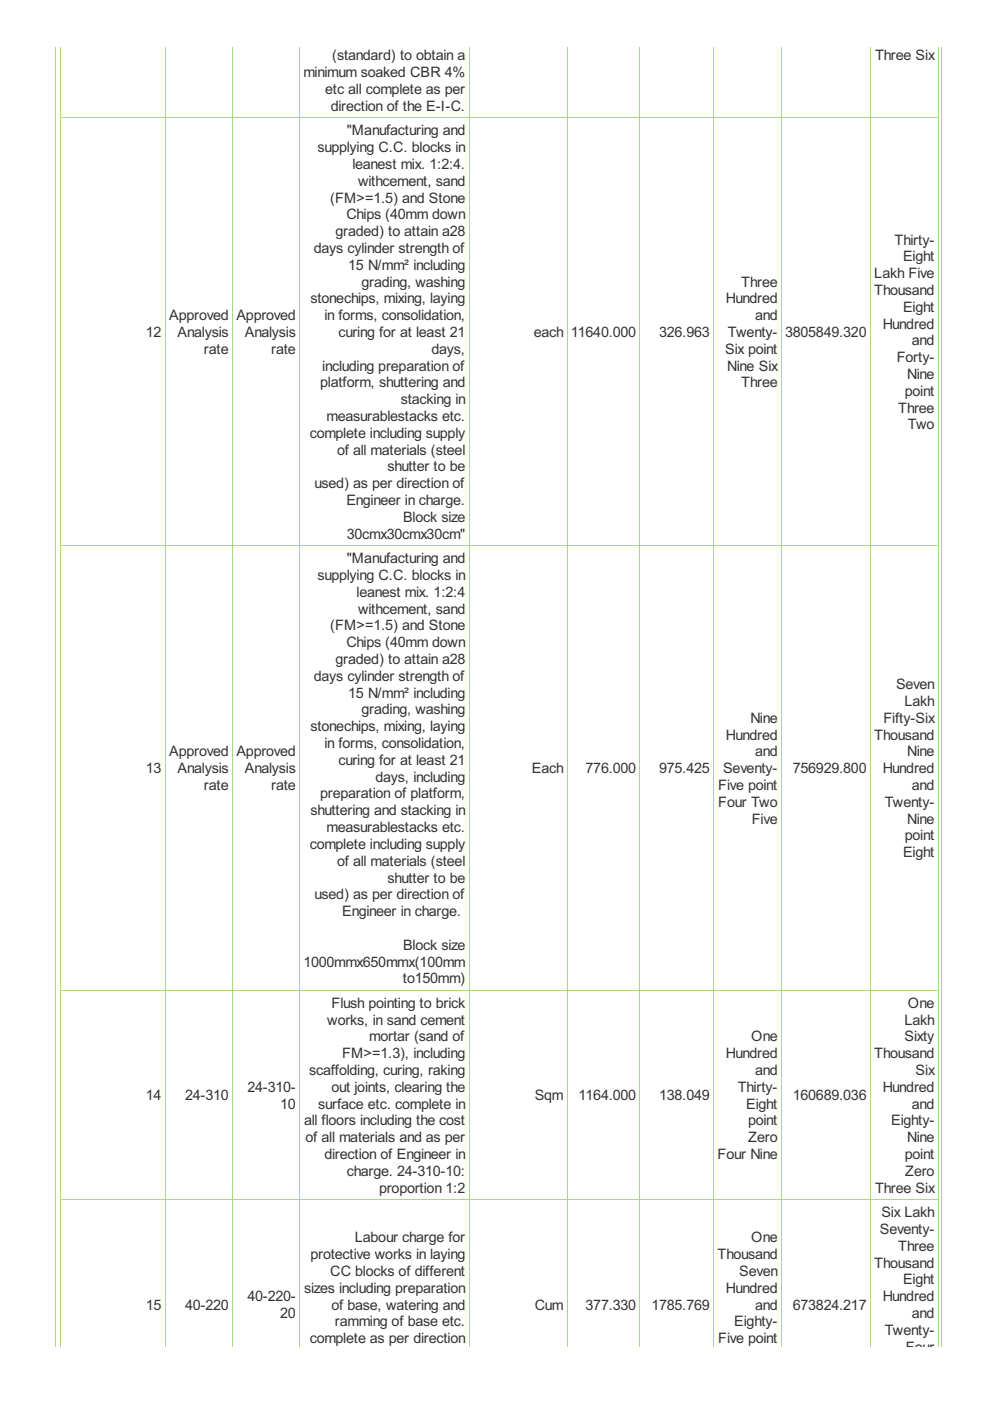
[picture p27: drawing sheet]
<svg xmlns="http://www.w3.org/2000/svg" width="210mm" height="297mm" viewBox="0 0 210 297" stroke-linecap="round" stroke-linejoin="round" font-family="sans-serif">
<defs><g id="words">
<g font-size="3.4" fill="#333">
<text x="64.3" y="16.4">minimum soaked CBR 4%</text>
<text x="70.4" y="12.8">(standard) to obtain a</text>
<text x="185.5" y="12.8">Three Six</text>
<text x="68.9" y="19.9">etc all complete as per</text>
<text x="70.1" y="23.5">direction of the E-I-C.</text>
<text x="73.5" y="28.7">&quot;Manufacturing and</text>
<text x="67.3" y="32.3">supplying C.C. blocks in</text>
<text x="74.7" y="35.8">leanest mix. 1:2:4.</text>
<text x="75.9" y="39.4">withcement, sand</text>
<text x="70" y="43">(FM&gt;=1.5) and Stone</text>
<text x="73.4" y="46.5">Chips (40mm down</text>
<text x="66.6" y="53.6">days cylinder strength of</text>
<text x="71.2" y="50.1">graded) to attain a28</text>
<text x="189.7" y="51.9">Thirty-</text>
<text x="73.8" y="57.2">15 N/mm² including</text>
<text x="185.4" y="59">Lakh Five</text>
<text x="191.5" y="55.4">Eight</text>
<text x="65.8" y="64.3">stonechips, mixing, laying</text>
<text x="76.7" y="60.8">grading, washing</text>
<text x="153.9" y="64.3">Hundred</text>
<text x="157.2" y="60.8">Three</text>
<text x="185.4" y="62.5">Thousand</text>
<text x="30.9" y="71.5">12</text>
<text x="35.9" y="67.9">Approved</text>
<text x="37.7" y="71.5">Analysis</text>
<text x="50.1" y="67.9">Approved</text>
<text x="51.9" y="71.5">Analysis</text>
<text x="68.8" y="67.9">in forms, consolidation,</text>
<text x="71.8" y="71.5">curing for at least 21</text>
<text x="113.2" y="71.5">each</text>
<text x="121" y="71.5">11640.000</text>
<text x="139.7" y="71.5">326.963</text>
<text x="154.3" y="71.5">Twenty-</text>
<text x="160.1" y="67.9">and</text>
<text x="166.5" y="71.5">3805849.320</text>
<text x="187.2" y="69.7">Hundred</text>
<text x="191.5" y="66.1">Eight</text>
<text x="43.2" y="75">rate</text>
<text x="57.5" y="75">rate</text>
<text x="91.5" y="75">days,</text>
<text x="153.8" y="75">Six point</text>
<text x="190.1" y="76.8">Forty-</text>
<text x="193.3" y="73.2">and</text>
<text x="67.9" y="82.1">platform, shuttering and</text>
<text x="68.3" y="78.6">including preparation of</text>
<text x="154.2" y="78.6">Nine Six</text>
<text x="157.2" y="82.1">Three</text>
<text x="191.9" y="83.9">point</text>
<text x="192.4" y="80.4">Nine</text>
<text x="69.2" y="89.3">measurablestacks etc.</text>
<text x="85" y="85.7">stacking in</text>
<text x="190.4" y="87.5">Three</text>
<text x="65.7" y="92.8">complete including supply</text>
<text x="192.5" y="91.1">Two</text>
<text x="71.5" y="96.4">of all materials (steel</text>
<text x="82.1" y="100">shutter to be</text>
<text x="66.7" y="103.5">used) as per direction of</text>
<text x="73.4" y="107.1">Engineer in charge.</text>
<text x="85.5" y="110.6">Block size</text>
<text x="73.5" y="114.2">30cmx30cmx30cm&quot;</text>
<text x="73.5" y="119.4">&quot;Manufacturing and</text>
<text x="67.3" y="123">supplying C.C. blocks in</text>
<text x="75.6" y="126.5">leanest mix. 1:2:4</text>
<text x="75.9" y="130.1">withcement, sand</text>
<text x="70" y="133.7">(FM&gt;=1.5) and Stone</text>
<text x="73.4" y="137.2">Chips (40mm down</text>
<text x="71.2" y="140.8">graded) to attain a28</text>
<text x="66.6" y="144.4">days cylinder strength of</text>
<text x="73.8" y="147.9">15 N/mm² including</text>
<text x="190" y="146.1">Seven</text>
<text x="191.8" y="149.7">Lakh</text>
<text x="65.8" y="155">stonechips, mixing, laying</text>
<text x="76.7" y="151.5">grading, washing</text>
<text x="159.1" y="153.3">Nine</text>
<text x="187.3" y="153.3">Fifty-Six</text>
<text x="35.9" y="160.4">Approved</text>
<text x="50.1" y="160.4">Approved</text>
<text x="68.8" y="158.6">in forms, consolidation,</text>
<text x="153.9" y="156.8">Hundred</text>
<text x="160.1" y="160.4">and</text>
<text x="185.4" y="156.8">Thousand</text>
<text x="192.4" y="160.4">Nine</text>
<text x="30.9" y="163.9">13</text>
<text x="37.7" y="163.9">Analysis</text>
<text x="43.2" y="167.5">rate</text>
<text x="51.9" y="163.9">Analysis</text>
<text x="57.5" y="167.5">rate</text>
<text x="71.8" y="162.2">curing for at least 21</text>
<text x="79.6" y="165.7">days, including</text>
<text x="112.8" y="163.9">Each</text>
<text x="124.2" y="163.9">776.000</text>
<text x="139.7" y="163.9">975.425</text>
<text x="152.3" y="167.5">Five point</text>
<text x="153.3" y="163.9">Seventy-</text>
<text x="168.1" y="163.9">756929.800</text>
<text x="187.2" y="163.9">Hundred</text>
<text x="193.3" y="167.5">and</text>
<text x="65.8" y="172.9">shuttering and stacking in</text>
<text x="67.9" y="169.3">preparation of platform,</text>
<text x="152.3" y="171.1">Four Two</text>
<text x="187.6" y="171.1">Twenty-</text>
<text x="65.7" y="180">complete including supply</text>
<text x="69.2" y="176.4">measurablestacks etc.</text>
<text x="159.4" y="174.6">Five</text>
<text x="191.9" y="178.2">point</text>
<text x="192.4" y="174.6">Nine</text>
<text x="71.5" y="183.5">of all materials (steel</text>
<text x="191.5" y="181.8">Eight</text>
<text x="66.7" y="190.7">used) as per direction of</text>
<text x="82.1" y="187.1">shutter to be</text>
<text x="72.5" y="194.2">Engineer in charge.</text>
<text x="85.5" y="201.4">Block size</text>
<text x="64.3" y="204.9">1000mmx650mmx(100mm</text>
<text x="85.4" y="208.5">to150mm)</text>
<text x="70.3" y="213.7">Flush pointing to brick</text>
<text x="192.5" y="213.7">One</text>
<text x="69.4" y="217.2">works, in sand cement</text>
<text x="78.3" y="220.8">mortar (sand of</text>
<text x="159.2" y="220.8">One</text>
<text x="191.8" y="217.2">Lakh</text>
<text x="191.8" y="220.8">Sixty</text>
<text x="65.5" y="227.9">scaffolding, curing, raking</text>
<text x="72.5" y="224.4">FM&gt;=1.3), including</text>
<text x="153.9" y="224.4">Hundred</text>
<text x="160.1" y="227.9">and</text>
<text x="185.4" y="224.4">Thousand</text>
<text x="194.1" y="227.9">Six</text>
<text x="30.9" y="233.3">14</text>
<text x="39.2" y="233.3">24-310</text>
<text x="52.5" y="231.5">24-310-</text>
<text x="70.3" y="231.5">out joints, clearing the</text>
<text x="113.4" y="233.3">Sqm</text>
<text x="122.7" y="233.3">1164.000</text>
<text x="139.7" y="233.3">138.049</text>
<text x="156.4" y="231.5">Thirty-</text>
<text x="168.1" y="233.3">160689.036</text>
<text x="187.2" y="231.5">Hundred</text>
<text x="59.4" y="235.1">10</text>
<text x="64.5" y="238.6">all floors including the cost</text>
<text x="67.4" y="235.1">surface etc. complete in</text>
<text x="158.2" y="235.1">Eight</text>
<text x="158.6" y="238.6">point</text>
<text x="188.9" y="238.6">Eighty-</text>
<text x="193.3" y="235.1">and</text>
<text x="64.8" y="242.2">of all materials and as per</text>
<text x="68.8" y="245.8">direction of Engineer in</text>
<text x="152.1" y="245.8">Four Nine</text>
<text x="158.7" y="242.2">Zero</text>
<text x="191.9" y="245.8">point</text>
<text x="192.4" y="242.2">Nine</text>
<text x="73.5" y="249.3">charge. 24-310-10:</text>
<text x="191.9" y="249.3">Zero</text>
<text x="80.4" y="252.9">proportion 1:2</text>
<text x="185.5" y="252.9">Three Six</text>
<text x="75.2" y="263.4">Labour charge for</text>
<text x="159.2" y="263.4">One</text>
<text x="186.6" y="261.6">Seventy-</text>
<text x="186.9" y="258.1">Six Lakh</text>
<text x="65.8" y="267">protective works in laying</text>
<text x="152.1" y="267">Thousand</text>
<text x="185.4" y="268.8">Thousand</text>
<text x="190.4" y="265.2">Three</text>
<text x="52.5" y="275.9">40-220-</text>
<text x="64.5" y="274.1">sizes including preparation</text>
<text x="70" y="270.5">CC blocks of different</text>
<text x="153.9" y="274.1">Hundred</text>
<text x="156.7" y="270.5">Seven</text>
<text x="187.2" y="275.9">Hundred</text>
<text x="191.5" y="272.3">Eight</text>
<text x="30.9" y="277.7">15</text>
<text x="39.2" y="277.7">40-220</text>
<text x="59.4" y="279.5">20</text>
<text x="70.3" y="277.7">of base, watering and</text>
<text x="71" y="281.2">ramming of base etc.</text>
<text x="113.4" y="277.7">Cum</text>
<text x="124.2" y="277.7">377.330</text>
<text x="138.1" y="277.7">1785.769</text>
<text x="155.7" y="281.2">Eighty-</text>
<text x="160.1" y="277.7">and</text>
<text x="168.1" y="277.7">673824.217</text>
<text x="193.3" y="279.5">and</text>
<text x="65.7" y="284.8">complete as per direction</text>
<text x="152.3" y="284.8">Five point</text>
<text x="187.6" y="283">Twenty-</text>
<text x="192.1" y="286.6">Four</text>
</g>
</g></defs>
<g fill="none" stroke="#a8da7f" stroke-width=".21">
<path d="M11.8 9.9v275.7M12.7 9.9v275.7M35 9.9v275.7M49.3 9.9v275.7M63.5 9.9v275.7M99.4 9.9v275.7M120.2 9.9v275.7M135.7 9.9v275.7M151.3 9.9v275.7M165.7 9.9v275.7M184.5 9.9v275.7M198.9 9.9v275.7"/>
<path d="M199.7 9.9v275.7M12.7 24.9h186.3M12.7 115.6h186.3M12.7 209.9h186.3M12.7 254.3h186.3"/>
</g>
<use href="#words"/>
</svg>
